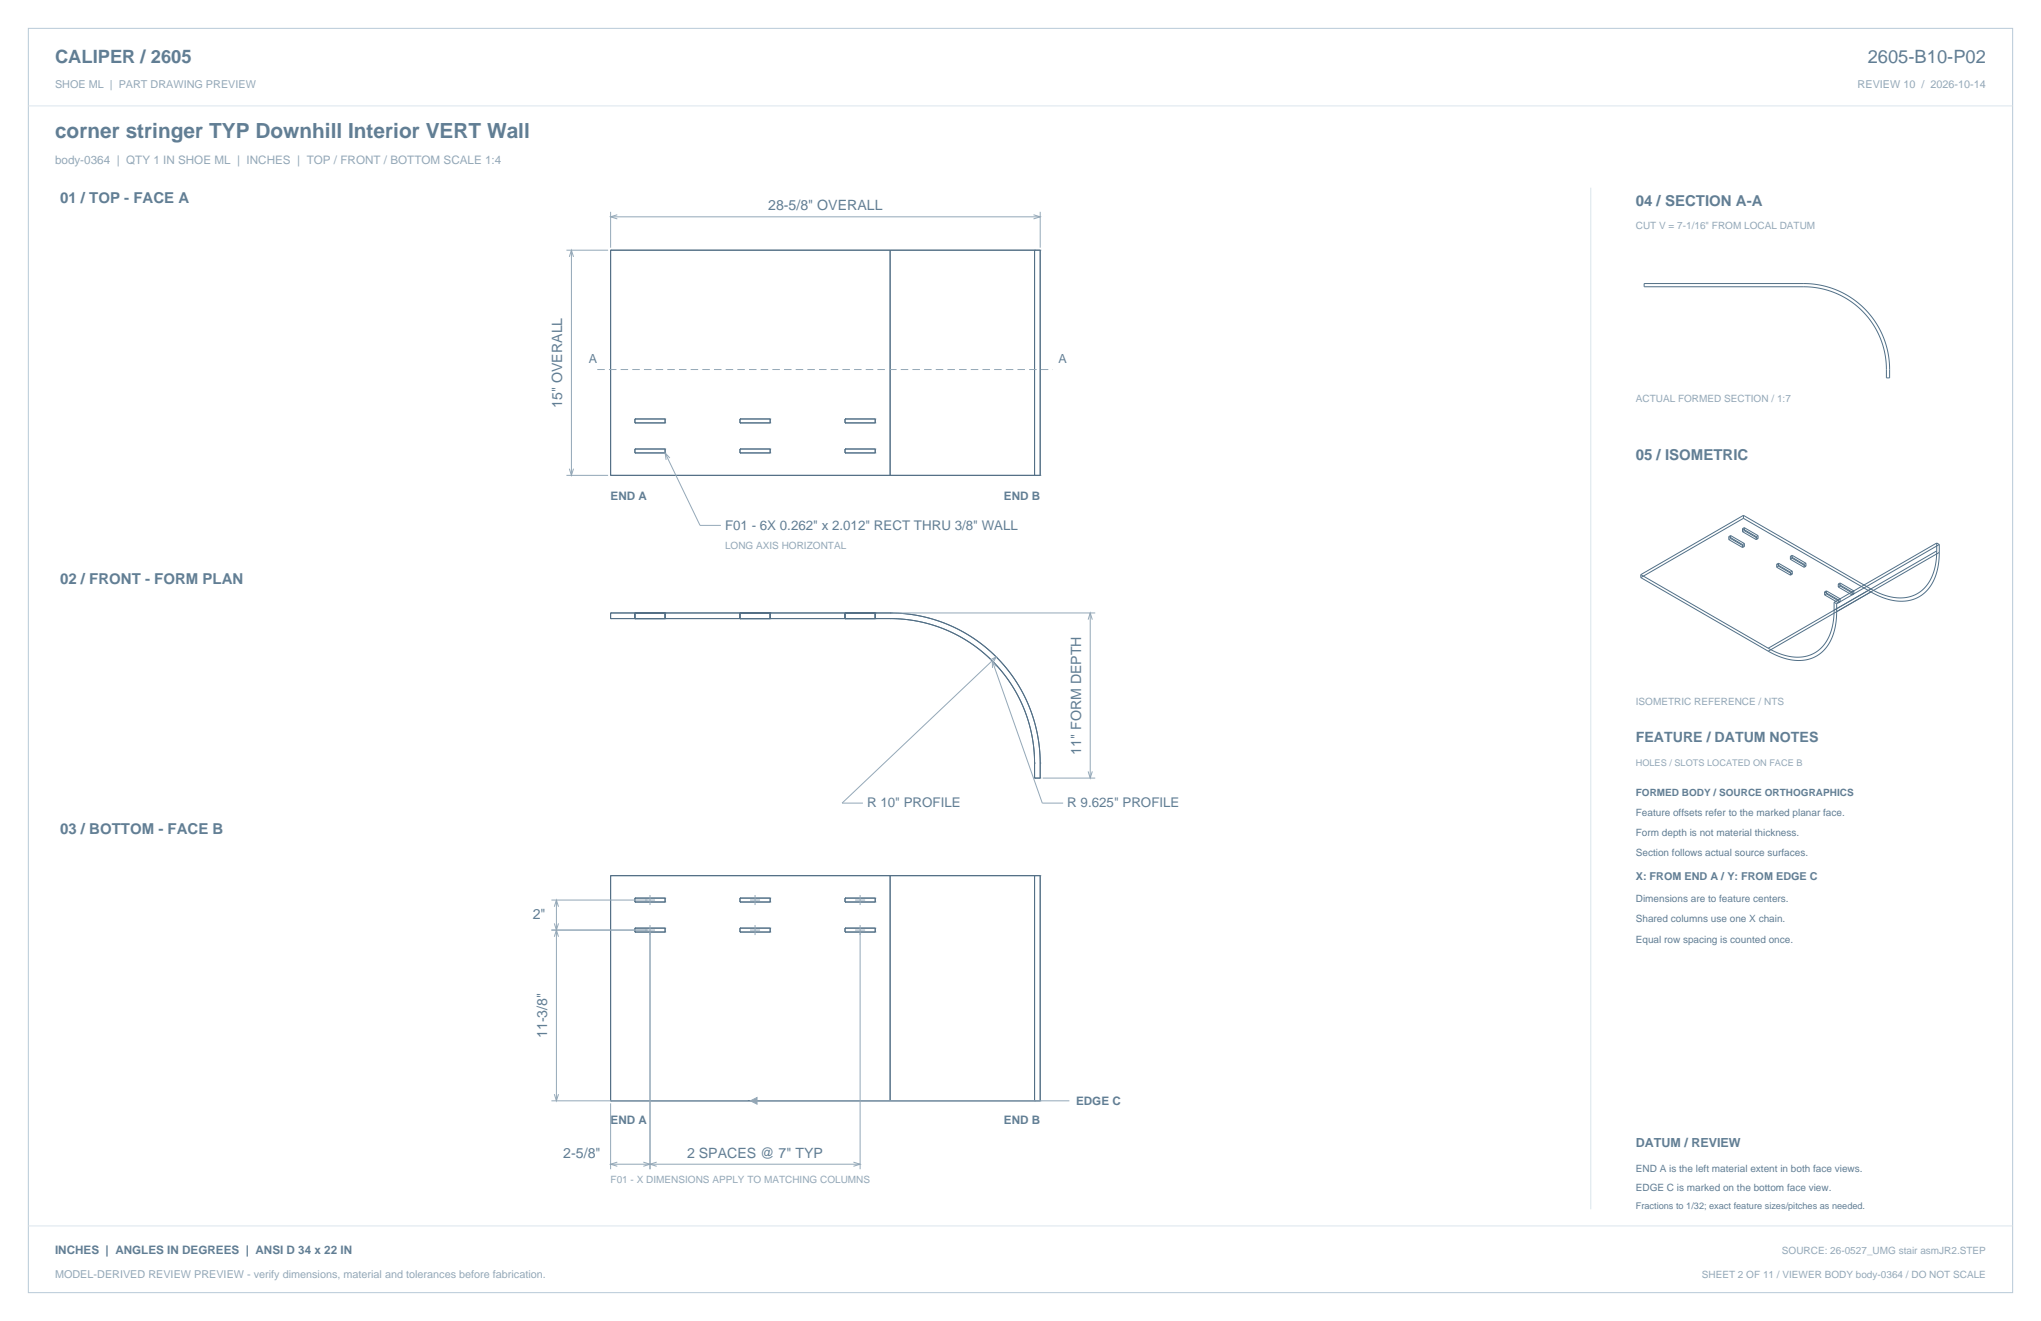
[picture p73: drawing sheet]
<svg xmlns="http://www.w3.org/2000/svg" width="864mm" height="559mm" viewBox="0 0 864 559" stroke-linecap="round" stroke-linejoin="round" font-family="sans-serif">
<defs><g id="words">
<text font-size="8.8" fill="#617e94" x="23.3" y="58.2">corner stringer TYP Downhill Interior VERT Wall</text>
<g font-size="7.8" fill="#617e94">
<text x="23.3" y="26.8">CALIPER / 2605</text>
<text x="790.3" y="26.8">2605-B10-P02</text>
</g>
<g font-size="6.3" fill="#617e94">
<text x="25.4" y="86.1">01 / TOP - FACE A</text>
<text x="692.1" y="87.1">04 / SECTION A-A</text>
<text x="692.1" y="194.4">05 / ISOMETRIC</text>
<text x="25.4" y="246.9">02 / FRONT - FORM PLAN</text>
<text x="25.4" y="352.8">03 / BOTTOM - FACE B</text>
</g>
<g font-size="6" fill="#617e94">
<text x="325" y="88.9">28-5/8&quot; OVERALL</text>
<text x="237.9" y="172.5" transform="rotate(-90 237.9 172.5)">15&quot; OVERALL</text>
<text x="692.1" y="314">FEATURE / DATUM NOTES</text>
<text x="457.4" y="319.3" transform="rotate(-90 457.4 319.3)">11&quot; FORM DEPTH</text>
<text x="225.4" y="388.8">2&quot;</text>
<text x="231.6" y="439.1" transform="rotate(-90 231.6 439.1)">11-3/8&quot;</text>
<text x="238.3" y="489.7">2-5/8&quot;</text>
<text x="290.7" y="489.7">2 SPACES @ 7&quot; TYP</text>
</g>
<g font-size="5.6" fill="#617e94">
<text x="306.8" y="224">F01 - 6X 0.262&quot; x 2.012&quot; RECT THRU 3/8&quot; WALL</text>
<text x="366.9" y="341.5">R 10&quot; PROFILE</text>
<text x="451.6" y="341.5">R 9.625&quot; PROFILE</text>
</g>
<g font-size="5.3" fill="#617e94">
<text x="249.2" y="153.5">A</text>
<text x="447.9" y="153.5">A</text>
<text x="692.1" y="485.1">DATUM / REVIEW</text>
</g>
<text font-size="4.9" fill="#93a8b9" x="23.3" y="69.5">body-0364 | QTY 1 IN SHOE ML | INCHES | TOP / FRONT / BOTTOM SCALE 1:4</text>
<g font-size="4.9" fill="#617e94">
<text x="258.4" y="211.3">END A</text>
<text x="424.8" y="211.3">END B</text>
<text x="455.3" y="467.4">EDGE C</text>
<text x="258.4" y="475.5">END A</text>
<text x="424.8" y="475.5">END B</text>
<text x="23.3" y="530.6">INCHES | ANGLES IN DEGREES | ANSI D 34 x 22 IN</text>
</g>
<g font-size="4.6" fill="#93a8b9">
<text x="23.3" y="37">SHOE ML | PART DRAWING PREVIEW</text>
<text x="786" y="37">REVIEW 10 / 2026-10-14</text>
<text x="23.3" y="540.5">MODEL-DERIVED REVIEW PREVIEW - verify dimensions, material and tolerances before fabrication.</text>
</g>
<text font-size="4.6" fill="#617e94" x="692.1" y="372.2">X: FROM END A / Y: FROM EDGE C</text>
<g font-size="4.2" fill="#93a8b9">
<text x="692.1" y="97">CUT V = 7-1/16&quot; FROM LOCAL DATUM</text>
<text x="692.1" y="170.1">ACTUAL FORMED SECTION / 1:7</text>
<text x="306.8" y="232.1">LONG AXIS HORIZONTAL</text>
<text x="692.1" y="298.1">ISOMETRIC REFERENCE / NTS</text>
<text x="258.4" y="500.6">F01 - X DIMENSIONS APPLY TO MATCHING COLUMNS</text>
<text x="754" y="530.6">SOURCE: 26-0527_UMG stair asmJR2.STEP</text>
<text x="720.1" y="540.5">SHEET 2 OF 11 / VIEWER BODY body-0364 / DO NOT SCALE</text>
</g>
<g font-size="4.2" fill="#617e94">
<text x="692.1" y="336.9">FORMED BODY / SOURCE ORTHOGRAPHICS</text>
<text x="692.1" y="345.4">Feature offsets refer to the marked planar face.</text>
<text x="692.1" y="353.8">Form depth is not material thickness.</text>
<text x="692.1" y="362.3">Section follows actual source surfaces.</text>
<text x="692.1" y="381.4">Dimensions are to feature centers.</text>
<text x="692.1" y="390.2">Shared columns use one X chain.</text>
<text x="692.1" y="399">Equal row spacing is counted once.</text>
<text x="692.1" y="495.7">END A is the left material extent in both face views.</text>
<text x="692.1" y="503.8">EDGE C is marked on the bottom face view.</text>
</g>
<text font-size="3.9" fill="#93a8b9" x="692.1" y="323.8">HOLES / SLOTS LOCATED ON FACE B</text>
<text font-size="3.9" fill="#617e94" x="692.1" y="511.5">Fractions to 1/32; exact feature sizes/pitches as needed.</text>
</g></defs>
<path d="M12 12h839.6v534.8h-839.6z" fill="none" stroke="#b8cad8" stroke-width=".42"/>
<path d="M12 44.8h839.6M673.1 79.4v432.1M12 518.6h839.6" fill="none" stroke="#dbe5ed" stroke-width=".42"/>
<g fill="none" stroke="#536f85" stroke-width=".42">
<path d="M376.6 105.8h61.2M376.6 105.8h63.5M376.6 105.8h-118.2v95.3h118.2M376.6 105.8v95.3M437.8 105.8v95.3M437.8 105.8h2.3M440.1 105.8v95.3M695.7 119.9h67.6a36.3 36.3 0 0 1 36.2 36.3v3.7h-1.3v-3.7a34.9 34.9 0 0 0-34.9-34.9h-67.6zM268.6 177.2h12.8v1.7h-12.8zM313.1 177.2h12.8v1.7h-12.8zM357.5 177.2h12.8v1.7h-12.8zM268.6 189.9h12.8v1.7h-12.8z"/>
<path d="M313.1 189.9h12.8v1.7h-12.8zM357.5 189.9h12.8v1.7h-12.8zM376.6 201.1h61.2M376.6 201.1h63.5M437.8 201.1h2.3M737.7 219.3l53.9 31.1a20.9 20.9 0 0 0 20 2.3 19 19 0 0 0 8.9-16.6l.1-2.4M737.7 218l-43.4 25.1M737.7 219.3l-43.4 25M737.7 218l53.9 31.1M737.7 218v1.3M731.5 228.2l5.8 3.4M731.5 227v1.2"/>
<path d="M731.5 227l5.8 3.4M732.3 226.6v1.2M732.3 226.6l5.8 3.3M732.3 227.8l5.8 3.4M732.3 226.6l-.8 .4M732.3 227.8l-.8 .4M737.3 223.6l5.8 3.4M737.3 223.6v1.3M737.3 224.9l5.8 3.4M737.3 230.4v1.2M738.1 223.2l5.8 3.4M738.1 224.5l5.8 3.3"/>
<path d="M738.1 223.2l-.8 .4M738.1 223.2v1.3M738.1 224.5l-.8 .4M738.1 229.9l-.8 .5M738.1 229.9v1.3M738.1 231.2l-.8 .4M743.1 227v1.3M743.9 226.6l-.8 .4M743.9 226.6v1.2M743.9 227.8l-.8 .5M751.8 239.9l5.8 3.4M751.8 238.7l5.8 3.4"/>
<path d="M751.8 238.7v1.2M752.5 238.3l-.7 .4M752.5 238.3v1.2M752.5 238.3l5.9 3.3M752.5 239.5l5.9 3.4M752.5 239.5l-.7 .4M757.6 235.3l5.8 3.4M757.6 236.6l5.8 3.4M757.6 235.3v1.3M758.3 234.9v1.3M758.3 234.9l5.8 3.4M758.3 234.9l-.7 .4"/>
<path d="M758.3 236.2l5.8 3.3M758.3 236.2l-.7 .4M763.4 238.7v1.3M764.1 238.3l-.7 .4M764.1 239.5l-.7 .5M764.1 238.3v1.2M819.5 233.1a20.2 20.2 0 0 1-7.7 17.7 18.3 18.3 0 0 1-18.1-.6l-2.1-1.1M819.5 233.1l-43.4 25M819.5 229.7v3.4M819.5 229.7l-43.4 25.1M819.5 229.7l1.1 .6M820.6 230.3l-43.5 25.1"/>
<path d="M820.6 233.7l-72.4 41.8M820.6 230.3v3.4M258.4 259.3h118.2a63.5 63.5 0 0 1 63.5 63.5v6.3h-2.3v-6.3a61.1 61.1 0 0 0-61.2-61.1h-118.2zM268.6 259.3v2.4M281.4 259.3v2.4M313.1 259.3v2.4M325.9 259.3v2.4M357.5 259.3v2.4M370.3 259.3v2.4M694.3 243.1v1.2M694.3 244.3l53.9 31.2M694.3 243.1l53.9 31.1"/>
<path d="M757.6 242.1v1.2M758.4 241.6v1.3M758.4 241.6l-.8 .5M758.4 242.9l-.8 .4M772 250.4l5.9 3.4v1.2l-5.9-3.4M772 250.4v1.2M772.8 250l5.8 3.3v1.3l-5.8-3.4M772.8 250l-.8 .4M772.8 251.2l-.8 .4M772.8 250v1.2M776.1 258.1a20.2 20.2 0 0 1-7.7 17.8 18.3 18.3 0 0 1-18.2-.6l-2-1.1M776.1 254.8l1 .6"/>
<path d="M776.1 254.8v3.3M777.1 255.4v3.3a20.9 20.9 0 0 1-7.9 18.5 19 19 0 0 1-18.9-.6l-2.1-1.1M777.8 247l5.9 3.4v1.3l-5.9-3.4M777.8 247v1.3M778.6 246.6v1.3M778.6 246.6l5.8 3.4v1.2l-5.8-3.3M778.6 247.9l-.8 .4M778.6 246.6l-.8 .4M791.6 249.1l-43.4 25.1M268.6 379.9h12.8v1.7h-12.8zM313.1 379.9h12.8v1.7h-12.8zM357.5 379.9h12.8v1.7h-12.8z"/>
<path d="M376.6 370.4h61.2M376.6 370.4h63.5M376.6 370.4h-118.2v95.3h118.2M376.6 370.4v95.3M437.8 370.4v95.3M437.8 370.4h2.3M440.1 370.4v95.3M268.6 392.6h12.8v1.7h-12.8zM313.1 392.6h12.8v1.7h-12.8zM357.5 392.6h12.8v1.7h-12.8zM376.6 465.7h61.2M376.6 465.7h63.5"/>
<path d="M437.8 465.7h2.3"/>
</g>
<g fill="none" stroke="#93a8b9" stroke-width=".42">
<path d="M258.4 89.6v15.2M258.4 91.7h181.7M261.2 90.8l-2.8 .9 2.8 .9M437.3 90.8l2.8 .9-2.8 .9M440.1 89.6v15.2M239.7 105.8h17.6M240.9 108.7l.9-2.9 .9 2.9M241.8 105.8v95.3M240.9 198.3l.9 2.8 .9-2.8M281.4 191.6l14.8 30.6h8.8M283.4 193.8l-2-2.2 .5 2.9M239.7 201.1h17.6"/>
<path d="M377.7 259.3h85.7M461.3 259.3v69.8M418.9 279.2l2.6-1.3-1.4 2.6M419.9 279.6l21.1 60.1h8.8M421.5 277.9l-65.2 61.8h8.8M460.4 262.1l.9-2.8 .9 2.8M421.6 281.9l-1.7-2.3 .1 2.9M441.2 329.1h22.2M460.4 326.3l.9 2.8 .9-2.8M275 378.6v4.3M319.5 378.6v4.3M363.9 378.6v4.3"/>
<path d="M233.3 393.4h43.9M233.3 380.7h43.9M234.6 396.3l.8-2.9 .9 2.9M234.6 383.6l.8-2.9 .9 2.9M234.6 390.6l.8 2.8 .9-2.8M235.4 380.7v85M275 391.3v103.3M317.4 393.4h4.2M317.4 380.7h4.2M319.5 391.3v4.3M361.8 393.4h4.3M361.8 380.7h4.3"/>
<path d="M363.9 391.3v103.3M233.3 465.7h83.1M234.6 462.8l.8 2.9 .9-2.9M258.4 466.7v27.9M317.5 465.7h135M258.4 492.5h105.5M261.2 491.6l-2.8 .9 2.8 .9M272.2 491.6l2.8 .9-2.8 .9M277.9 491.6l-2.9 .9 2.9 .9M361.1 491.6l2.8 .9-2.8 .9"/>
</g>
<path d="M252.7 156.3h192.7" fill="none" stroke="#93a8b9" stroke-width=".42" stroke-dasharray="3.2 1.8" stroke-linecap="butt"/>
<path d="M317.5 465.7l2.8-1.4v2.8z" fill="#93a8b9" stroke="#93a8b9" stroke-width=".42"/>
<use href="#words"/>
</svg>
